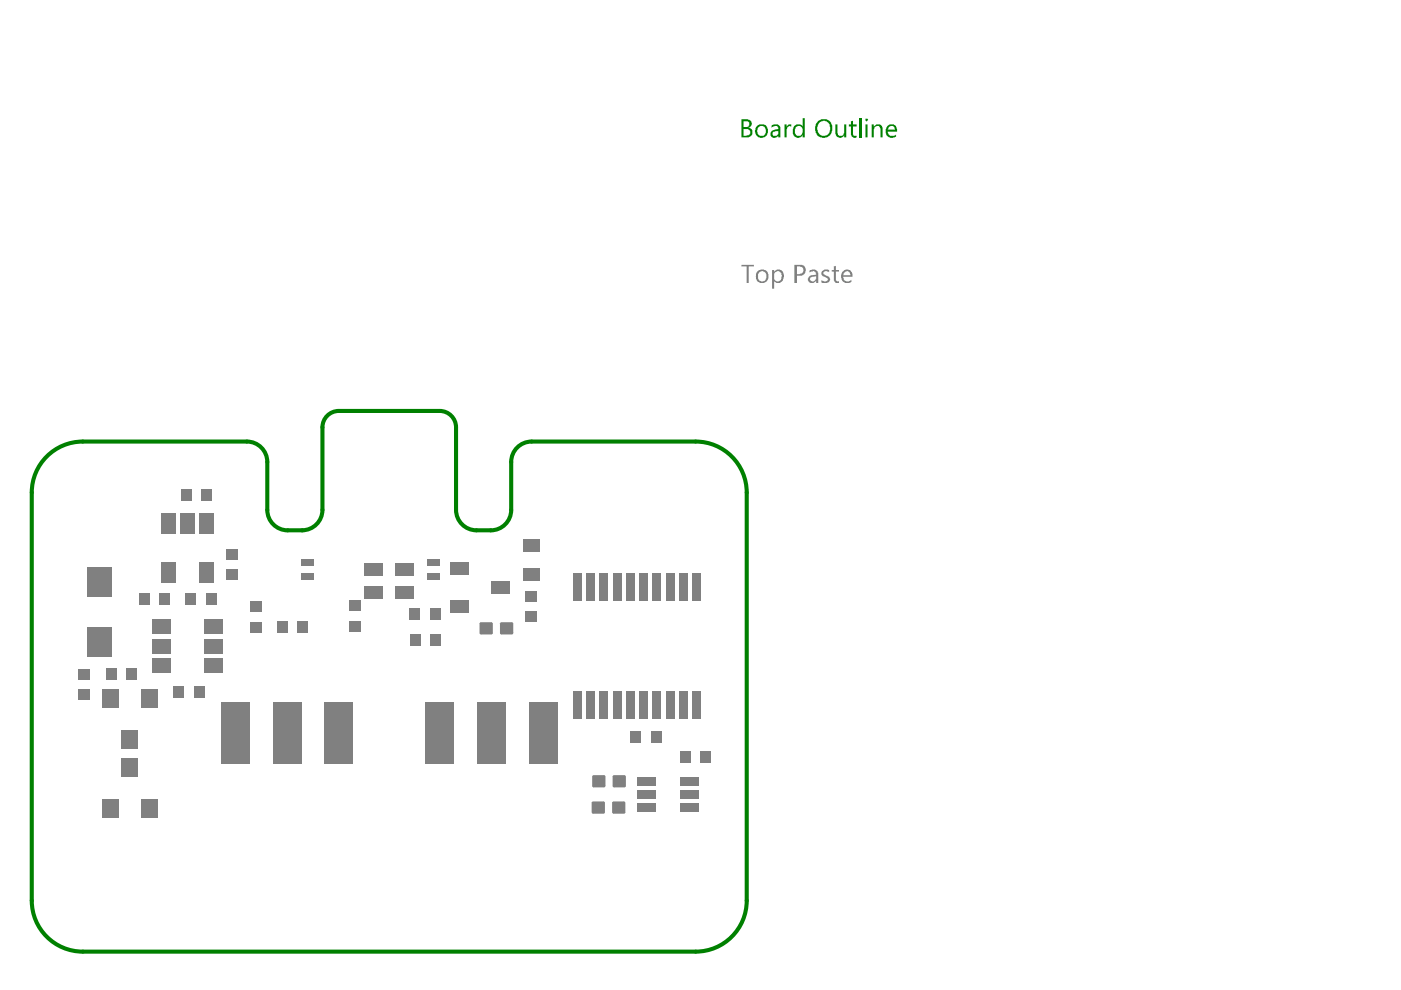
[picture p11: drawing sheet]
<svg xmlns="http://www.w3.org/2000/svg" width="297mm" height="210mm" viewBox="0 0 297 210" stroke-linecap="round" stroke-linejoin="round" font-family="sans-serif">
<path d="M17.5 93.6h34.8M56.7 97.9v10.2M68.4 90.6v17.5M71.8 87.1h21.4M96.7 90.6v17.5M108.4 97.9v10.2M112.7 93.6h34.8M6.7 104.4v86.6M61 112.4h3.2M101 112.4h3.1M158.3 104.5v86.5M17.6 201.8h129.9" fill="none" stroke="#008000" stroke-width=".87"/>
<g fill="#008000">
<path d="M166.3 26.4h.5v.5l.1-.1a.62 .62 0 0 1 .9-.4v.4h-.1a.31 .31 0 0 0-.4-.1 .31 .31 0 0 0-.2 .2l-.2 .1-.1 .4v1.7h-.5z"/>
<path d="M177.1 26.4h.5v1.6a.68 .68 0 0 0 .5 .8 .68 .68 0 0 0 .8-.4l.1-2h.4v2.7h-.4v-.4l-.1 .1a.89 .89 0 0 1-1 .4 .89 .89 0 0 1-.7-.7h-.1z"/>
<path d="M180.4 25.7l.5-.1v.8h.7v.4h-.7v1.8l.1 .2h.6v.3a.83 .83 0 0 1-1.2-.7v-1.6h-.4v-.4h.4z"/>
<path d="M157.6 25.7v1.2h.5a.62 .62 0 0 0 .8-.5 .62 .62 0 0 0-.7-.7zM157.6 27.4v1.4h.7v-.1a.59 .59 0 0 0 .8-.3l-.1-.8-.4-.2zM157.2 25.3h1.1a.94 .94 0 0 1 1 .6 .94 .94 0 0 1-.4 1.1l-.2 .1a.86 .86 0 0 1 .8 1.3l-.3 .5-.5 .2h-1.5z"/>
<path d="M160.7 27l-.1 .4a1.04 1.04 0 0 0 .2 1.1 1.04 1.04 0 0 0 1.1 .3 1.33 1.33 0 0 0 0-2l-.7-.1zM160.3 26.9a1.42 1.42 0 0 1 2-.3 1.42 1.42 0 0 1 .3 2 1.42 1.42 0 0 1-2 .3 1.54 1.54 0 0 1-.4-1.6z"/>
<path d="M163.8 28.1a.58 .58 0 0 0 .3 .7 .58 .58 0 0 0 .7-.1v-.1a.57 .57 0 0 0 .2-.8h-.6zM163.6 26.6a1.1 1.1 0 0 1 1.2-.2 1.1 1.1 0 0 1 .7 1v1.7h-.5v-.4a.86 .86 0 0 1-1.2 .4 .86 .86 0 0 1-.3-1.2l.4-.3 1.1-.2v-.3a.59 .59 0 0 0-1-.3l-.4 .2z"/>
<path d="M168.3 26.8a1.21 1.21 0 0 1 1.9 0v-1.7h.4v4h-.4v-.4a1.22 1.22 0 0 1-1.6 .3 1.22 1.22 0 0 1-.5-1.5zM168.6 27a1.65 1.65 0 0 0 .3 1.7 .88 .88 0 0 0 1.3-.8v-.4a.77 .77 0 0 0-.6-.8 .77 .77 0 0 0-.8 .3z"/>
<path d="M173.5 26.3a2.12 2.12 0 0 0 .5 2.4 1.44 1.44 0 0 0 2-1.6 1.38 1.38 0 0 0-.9-1.4 1.38 1.38 0 0 0-1.6 .6zM173.4 25.7a1.89 1.89 0 0 1 2.2-.2 1.89 1.89 0 0 1 .9 2.1 1.84 1.84 0 0 1-2.2 1.6 1.84 1.84 0 0 1-1.5-2.2l.1-.6z"/>
</g>
<path d="M182.4 25.1v4" fill="none" stroke="#008000" stroke-width=".44"/>
<g fill="#008000">
<path d="M184.8 26.4h.5v.4a1.02 1.02 0 0 1 1-.4 1.02 1.02 0 0 1 .8 .9v1.8h-.4v-1.5a.68 .68 0 0 0-.5-.9 .68 .68 0 0 0-.8 .7h-.1v1.7h-.5z"/>
<path d="M183.5 25.2a.32 .32 0 0 1 .4 0 .32 .32 0 0 1 0 .4 .32 .32 0 0 1-.4 0 .32 .32 0 0 1 0-.4zM183.5 26.4h.4v2.7h-.4z"/>
<path d="M188.4 26.9l-.2 .6h1.6l-.1-.2a.61 .61 0 0 0-.5-.6 .61 .61 0 0 0-.6 .2zM188.1 26.7a1.2 1.2 0 0 1 1.4-.3 1.2 1.2 0 0 1 .7 1.2v.3h-2v.1a1.06 1.06 0 0 0 1.8 .6v.3a1.33 1.33 0 0 1-1.6 .2 1.33 1.33 0 0 1-.6-1.5z"/>
</g>
<path d="M17.6 93.6a10.8 10.8 0 0 0-10.9 10.8M52.3 93.6a4.3 4.3 0 0 1 4.4 4.3M71.8 87.1a3.5 3.5 0 0 0-3.4 3.5M93.2 87.1a3.5 3.5 0 0 1 3.5 3.5M112.7 93.6a4.3 4.3 0 0 0-4.3 4.3M147.5 93.6a10.8 10.8 0 0 1 10.8 10.8M56.7 108.1a4.3 4.3 0 0 0 4.3 4.3M68.4 108.1a4.3 4.3 0 0 1-4.4 4.3M96.7 108.1a4.3 4.3 0 0 0 4.3 4.3M108.4 108.1a4.3 4.3 0 0 1-4.3 4.3M6.7 191a10.8 10.8 0 0 0 10.9 10.8M158.3 191a10.8 10.8 0 0 1-10.8 10.8" fill="none" stroke="#008000" stroke-width=".87"/>
<g fill="#808080">
<path d="M157.2 56.2h2.6v.3h-1.1v3.5h-.4v-3.5h-1.1z"/>
<path d="M174.3 57.5l.5-.4 1 .2v.4l-.3-.1a.68 .68 0 0 0-.9 .1v.4l.5 .4a.8 .8 0 0 1 .8 .9 .8 .8 0 0 1-1.1 .6l-.7-.1v-.6a.86 .86 0 0 0 1.5-.1l-.2-.3a1.42 1.42 0 0 1-1.3-.9z"/>
<path d="M176.8 56.5l.4-.1v.9h.7v.3h-.7v1.6a.39 .39 0 0 0 .2 .4 .39 .39 0 0 0 .5 0v.4h-.2a.74 .74 0 0 1-.9-.8v-1.6h-.5v-.3h.5z"/>
<path d="M160.8 57.9a1.31 1.31 0 0 0 .4 1.7 1.02 1.02 0 0 0 1.1-.4 1.02 1.02 0 0 0 .1-1.2 .84 .84 0 0 0-.8-.5 .84 .84 0 0 0-.8 .4zM160.5 57.6a1.43 1.43 0 0 1 2.3 .3 1.39 1.39 0 0 1-.4 1.9 1.39 1.39 0 0 1-1.9-.3l-.3-.9z"/>
<path d="M163.7 57.3h.4v.4a1.04 1.04 0 0 1 1.2-.6 1.04 1.04 0 0 1 .8 1 1.38 1.38 0 0 1-1.3 1.9h-.2l-.5-.4v1.6h-.4zM164.2 57.8l-.1 1a.55 .55 0 0 0 .5 .8 .75 .75 0 0 0 .8-.1 .75 .75 0 0 0 .3-.8l.1-.1-.1-.2a.8 .8 0 0 0-.5-.8 .8 .8 0 0 0-1 .2z"/>
<path d="M169 56.5v1.6h.5a.84 .84 0 0 0 .8-.6 .84 .84 0 0 0-.3-.9zM168.4 56.2h1.2a1.11 1.11 0 0 1 1.2 .7 1.11 1.11 0 0 1-.4 1.2l-.1 .3-.3 .1h-1v1.5h-.6z"/>
<path d="M171.8 58.8a.57 .57 0 0 0 .2 .8 .57 .57 0 0 0 .8-.3 .57 .57 0 0 0 .2-.7zM171.6 57.4a1.24 1.24 0 0 1 1.8 .3l.1 2.3h-.5v-.4a.94 .94 0 0 1-1.1 .4 .94 .94 0 0 1-.6-1l.6-.6 1.1-.2-.2-.5a.39 .39 0 0 0-.6-.1l-.6 .2z"/>
<path d="M178.9 57.9l-.1 .5h1.5v-.2a.68 .68 0 0 0-.4-.6 .68 .68 0 0 0-.8 .2zM178.5 57.7a1.23 1.23 0 0 1 1.6-.4 1.23 1.23 0 0 1 .6 1.4h-1.9a.92 .92 0 0 0 .5 .9 .92 .92 0 0 0 1-.1l.2-.2v.5a1.45 1.45 0 0 1-1.7-.1 1.45 1.45 0 0 1-.4-1.8z"/>
<path d="M128 166.6h.4zM128 166.6h.4l-.4 .3z"/>
<path d="M128 164.3v.4zM128 164.3l.4 .4h-.4z"/>
<path d="M125.6 164.7h.3zM125.6 164.5l.3-.2v.4h-.3z"/>
<path d="M125.9 166.6v.3zM125.6 166.6h.3v.3z"/>
<path d="M132.4 166.6h.3zM132.4 166.6h.3l-.3 .3z"/>
<path d="M132.4 164.3v.4zM132.4 164.3l.3 .4h-.3z"/>
<path d="M129.9 164.7h.3zM129.9 164.5l.3-.2v.4h-.3z"/>
<path d="M130.2 166.6v.3zM129.9 166.6h.3v.3z"/>
<path d="M127.9 172.2h.4zM127.9 172.2h.4l-.4 .3z"/>
<path d="M127.9 169.9v.4zM127.9 169.9l.4 .4h-.4z"/>
<path d="M125.4 170.3h.4zM125.5 170.1l.3-.2v.4h-.4z"/>
<path d="M125.8 172.2v.3zM125.4 172.2h.4v.3z"/>
<path d="M132.3 172.2h.3zM132.3 172.2h.3l-.3 .3z"/>
<path d="M132.3 169.9v.4zM132.3 169.9l.3 .4h-.3z"/>
<path d="M129.8 170.3h.3zM129.8 170.1l.3-.2v.4h-.3z"/>
<path d="M130.1 172.2v.3zM129.8 172.2h.3v.3z"/>
<path d="M101.7 132.3h.3zM101.7 132.1l.3-.2v.4h-.3z"/>
<path d="M102 134.2v.3zM101.7 134.2h.3v.3z"/>
<path d="M104.2 134.2h.3zM104.2 134.2h.3l-.3 .3z"/>
<path d="M104.2 131.9v.4zM104.2 131.9l.3 .4h-.3z"/>
<path d="M106 132.3h.3zM106 132.1l.3-.2v.4h-.3z"/>
<path d="M106.3 134.2v.3zM106 134.2h.3v.3z"/>
<path d="M108.5 134.2h.3zM108.5 134.2h.3l-.3 .3z"/>
<path d="M108.5 131.9v.4zM108.5 131.9l.3 .4h-.3z"/>
</g>
<g fill="#808080">
<path d="M68.8 149h6.1v13h-6.1z" fill-rule="evenodd"/>
<path d="M57.8 149h6.1v13h-6.1z" fill-rule="evenodd"/>
<path d="M46.8 149h6.1v13h-6.1z" fill-rule="evenodd"/>
<path d="M90.1 149h6.1v13h-6.1z" fill-rule="evenodd"/>
<path d="M101.2 149h6v13h-6z" fill-rule="evenodd"/>
<path d="M112.2 149h6v13h-6z" fill-rule="evenodd"/>
<path d="M18.5 133h5.2v6.3h-5.2z" fill-rule="evenodd"/>
<path d="M18.5 120.2h5.2v6.3h-5.2z" fill-rule="evenodd"/>
<path d="M144.2 159.3h2.2v2.4h-2.2z" fill-rule="evenodd"/>
<path d="M148.6 159.3h2.1v2.4h-2.1z" fill-rule="evenodd"/>
<path d="M16.7 141.9h2.4v2.1h-2.4z" fill-rule="evenodd"/>
<path d="M16.7 146.2h2.4v2.1h-2.4z" fill-rule="evenodd"/>
<path d="M95.5 119.1h3.9v2.6h-3.9z" fill-rule="evenodd"/>
<path d="M95.5 127.4h3.9v2.6h-3.9z" fill-rule="evenodd"/>
<path d="M104.1 123.3h3.9v2.5h-3.9z" fill-rule="evenodd"/>
<path d="M90.5 118.5h2.7v1.4h-2.7z" fill-rule="evenodd"/>
<path d="M90.5 121.5h2.7v1.4h-2.7z" fill-rule="evenodd"/>
<path d="M121.5 146.5h1.7v5.8h-1.7z" fill-rule="evenodd"/>
<path d="M124.3 146.5h1.8v5.8h-1.8z" fill-rule="evenodd"/>
<path d="M127.1 146.5h1.8v5.8h-1.8z" fill-rule="evenodd"/>
<path d="M130 146.5h1.7v5.8h-1.7z" fill-rule="evenodd"/>
<path d="M132.8 146.5h1.7v5.8h-1.7z" fill-rule="evenodd"/>
<path d="M135.6 146.5h1.7v5.8h-1.7z" fill-rule="evenodd"/>
<path d="M138.4 146.5h1.7v5.8h-1.7z" fill-rule="evenodd"/>
<path d="M141.2 146.5h1.7v5.8h-1.7z" fill-rule="evenodd"/>
<path d="M144 146.5h1.8v5.8h-1.8z" fill-rule="evenodd"/>
<path d="M146.8 146.5h1.8v5.8h-1.8z" fill-rule="evenodd"/>
<path d="M146.8 121.6h1.8v5.9h-1.8z" fill-rule="evenodd"/>
<path d="M144 121.6h1.8v5.9h-1.8z" fill-rule="evenodd"/>
<path d="M141.2 121.6h1.7v5.9h-1.7z" fill-rule="evenodd"/>
<path d="M138.4 121.6h1.7v5.9h-1.7z" fill-rule="evenodd"/>
<path d="M135.6 121.6h1.7v5.9h-1.7z" fill-rule="evenodd"/>
<path d="M132.8 121.6h1.7v5.9h-1.7z" fill-rule="evenodd"/>
<path d="M130 121.6h1.7v5.9h-1.7z" fill-rule="evenodd"/>
<path d="M127.1 121.6h1.8v5.9h-1.8z" fill-rule="evenodd"/>
<path d="M124.3 121.6h1.8v5.9h-1.8z" fill-rule="evenodd"/>
<path d="M121.5 121.6h1.7v5.9h-1.7z" fill-rule="evenodd"/>
<path d="M22.5 141.7h2.1v2.4h-2.1z" fill-rule="evenodd"/>
<path d="M26.8 141.7h2.2v2.4h-2.2z" fill-rule="evenodd"/>
<path d="M32.4 131.4h3.9v3h-3.9z" fill-rule="evenodd"/>
<path d="M32.4 135.5h3.9v3h-3.9z" fill-rule="evenodd"/>
<path d="M32.4 139.6h3.9v3h-3.9z" fill-rule="evenodd"/>
<path d="M43.2 131.4h3.9v3h-3.9z" fill-rule="evenodd"/>
<path d="M43.2 135.5h3.9v3h-3.9z" fill-rule="evenodd"/>
<path d="M43.2 139.6h3.9v3h-3.9z" fill-rule="evenodd"/>
<path d="M125.6 164.7l.3-.4h2.1l.4 .4v1.9l-.4 .3h-2.1l-.3-.3z" fill-rule="evenodd"/>
<path d="M129.9 164.7l.3-.4h2.2l.3 .4v1.9l-.3 .3h-2.2l-.3-.3z" fill-rule="evenodd"/>
<path d="M125.4 170.3l.4-.4h2.1l.4 .4v1.9l-.4 .3h-2.1l-.4-.3z" fill-rule="evenodd"/>
<path d="M129.8 170.3l.3-.4h2.2l.3 .4v1.9l-.3 .3h-2.2l-.3-.3z" fill-rule="evenodd"/>
<path d="M101.7 132.3l.3-.4h2.2l.3 .4v1.9l-.3 .3h-2.2l-.3-.3z" fill-rule="evenodd"/>
<path d="M106 132.3l.3-.4h2.2l.3 .4v1.9l-.3 .3h-2.2l-.3-.3z" fill-rule="evenodd"/>
<path d="M42.4 119.1h3v4.4h-3z" fill-rule="evenodd"/>
<path d="M34.1 119.1h3.1v4.4h-3.1z" fill-rule="evenodd"/>
<path d="M34.1 108.8h3.1v4.3h-3.1z" fill-rule="evenodd"/>
<path d="M38.2 108.8h3.1v4.3h-3.1z" fill-rule="evenodd"/>
<path d="M42.4 108.8h3v4.3h-3z" fill-rule="evenodd"/>
<path d="M33.8 125.8h2.2v2.4h-2.2z" fill-rule="evenodd"/>
<path d="M29.5 125.8h2.1v2.4h-2.1z" fill-rule="evenodd"/>
<path d="M36.8 145.4h2.2v2.4h-2.2z" fill-rule="evenodd"/>
<path d="M41.2 145.4h2.1v2.4h-2.1z" fill-rule="evenodd"/>
<path d="M38.5 103.8h2.1v2.4h-2.1z" fill-rule="evenodd"/>
<path d="M42.8 103.8h2.2v2.4h-2.2z" fill-rule="evenodd"/>
<path d="M86.9 129.1h2.1v2.3h-2.1z" fill-rule="evenodd"/>
<path d="M91.2 129.1h2.2v2.3h-2.2z" fill-rule="evenodd"/>
<path d="M87 134.5h2.1v2.4h-2.1z" fill-rule="evenodd"/>
<path d="M91.3 134.5h2.2v2.4h-2.2z" fill-rule="evenodd"/>
<path d="M138.1 155.1h2.1v2.4h-2.1z" fill-rule="evenodd"/>
<path d="M133.7 155.1h2.2v2.4h-2.2z" fill-rule="evenodd"/>
<path d="M135.2 170.4h3.8v1.7h-3.8z" fill-rule="evenodd"/>
<path d="M135.2 167.6h3.8v1.7h-3.8z" fill-rule="evenodd"/>
<path d="M135.2 164.8h3.8v1.7h-3.8z" fill-rule="evenodd"/>
<path d="M144.2 164.8h3.9v1.7h-3.9z" fill-rule="evenodd"/>
<path d="M144.2 167.6h3.9v1.7h-3.9z" fill-rule="evenodd"/>
<path d="M144.2 170.4h3.9v1.7h-3.9z" fill-rule="evenodd"/>
<path d="M110.9 114.4h3.5v2.6h-3.5z" fill-rule="evenodd"/>
<path d="M110.9 120.4h3.5v2.6h-3.5z" fill-rule="evenodd"/>
<path d="M58.8 131.8h2.2v2.4h-2.2z" fill-rule="evenodd"/>
<path d="M63.1 131.8h2.2v2.4h-2.2z" fill-rule="evenodd"/>
<path d="M53.2 131.9h2.4v2.2h-2.4z" fill-rule="evenodd"/>
<path d="M53.2 127.6h2.4v2.1h-2.4z" fill-rule="evenodd"/>
<path d="M43.7 125.7h2.1v2.4h-2.1z" fill-rule="evenodd"/>
<path d="M39.3 125.7h2.2v2.4h-2.2z" fill-rule="evenodd"/>
<path d="M29.9 146.2h3.5v3.9h-3.5z" fill-rule="evenodd"/>
<path d="M21.7 146.2h3.4v3.9h-3.4z" fill-rule="evenodd"/>
<path d="M25.8 154.8h3.5v3.9h-3.5z" fill-rule="evenodd"/>
<path d="M21.7 169.5h3.4v3.9h-3.4z" fill-rule="evenodd"/>
<path d="M29.9 169.5h3.5v3.9h-3.5z" fill-rule="evenodd"/>
<path d="M25.8 160.8h3.5v3.9h-3.5z" fill-rule="evenodd"/>
<path d="M74.2 131.7h2.4v2.2h-2.4z" fill-rule="evenodd"/>
<path d="M74.2 127.4h2.4v2.2h-2.4z" fill-rule="evenodd"/>
<path d="M83.8 124.2h3.9v2.6h-3.9z" fill-rule="evenodd"/>
<path d="M77.3 124.2h3.9v2.6h-3.9z" fill-rule="evenodd"/>
<path d="M83.8 119.5h3.9v2.6h-3.9z" fill-rule="evenodd"/>
<path d="M77.3 119.5h3.9v2.6h-3.9z" fill-rule="evenodd"/>
<path d="M48.1 120.8h2.3v2.1h-2.3z" fill-rule="evenodd"/>
<path d="M48.1 116.5h2.3v2.1h-2.3z" fill-rule="evenodd"/>
<path d="M63.8 121.6h2.7v1.4h-2.7z" fill-rule="evenodd"/>
<path d="M63.8 118.5h2.7v1.4h-2.7z" fill-rule="evenodd"/>
<path d="M111.4 125.4h2.4v2.1h-2.4z" fill-rule="evenodd"/>
<path d="M111.4 129.7h2.4v2.1h-2.4z" fill-rule="evenodd"/>
</g>
</svg>
